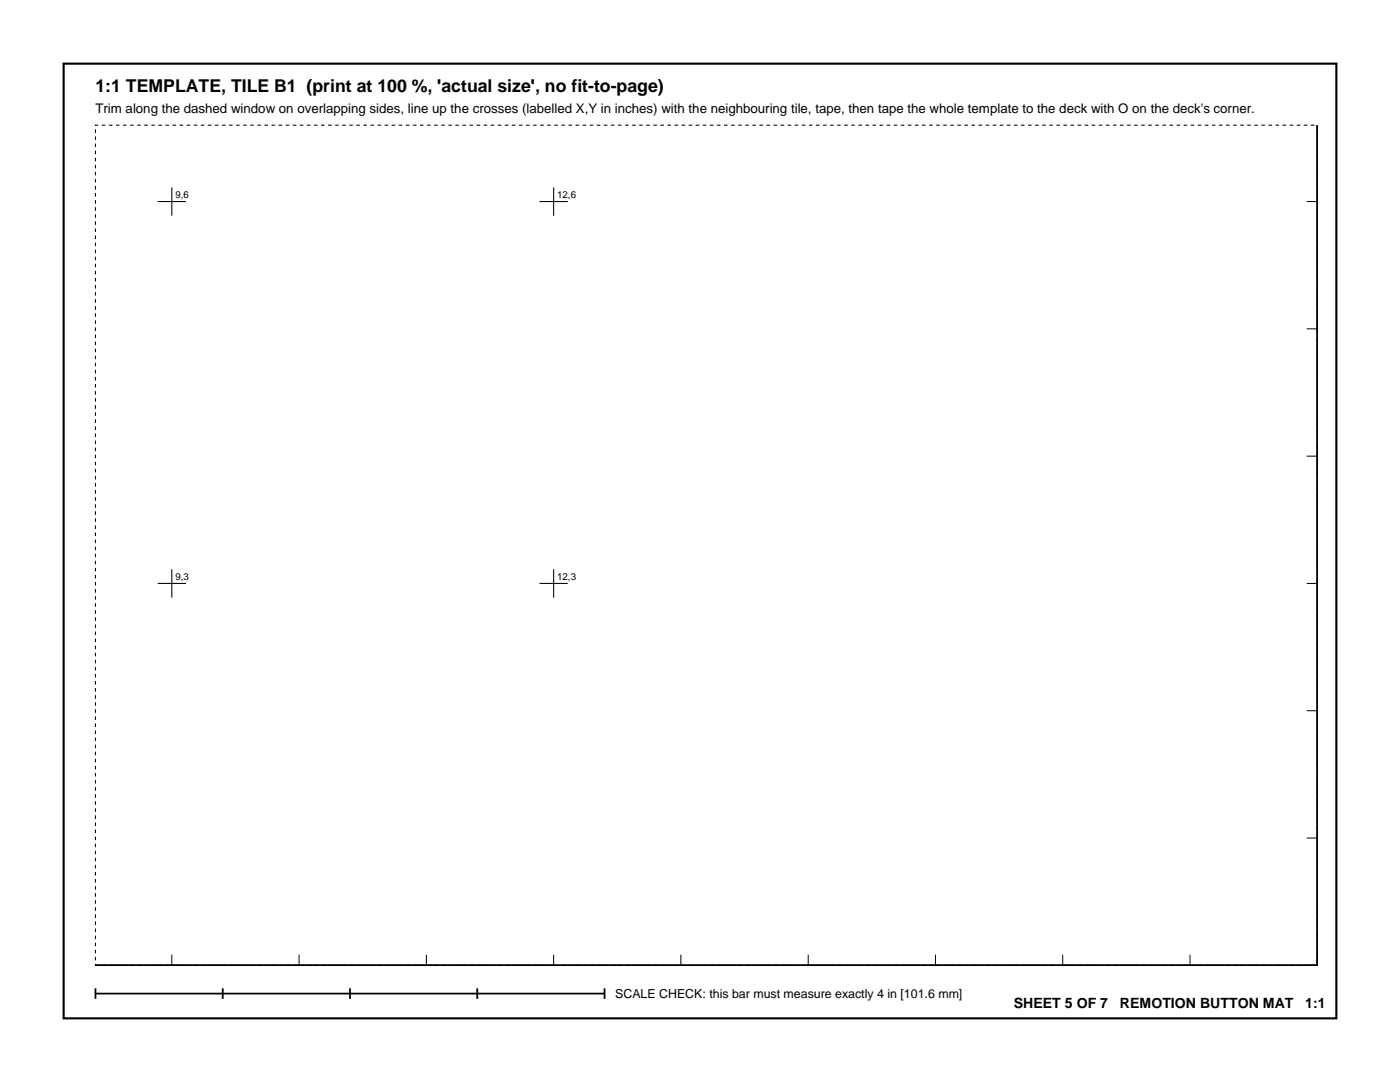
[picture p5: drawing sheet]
<svg xmlns="http://www.w3.org/2000/svg" width="279mm" height="216mm" viewBox="0 0 279 216" stroke-linecap="round" stroke-linejoin="round" font-family="sans-serif">
<defs><g id="words">
<text font-size="3.5" x="19" y="18.3">1:1 TEMPLATE, TILE B1 (print at 100 %, 'actual size', no fit-to-page)</text>
<g font-size="2.8">
<text x="202.3" y="201.1">SHEET 5 OF 7</text>
<text x="223.5" y="201.1">REMOTION BUTTON MAT</text>
<text x="260.5" y="201.1">1:1</text>
</g>
<text font-size="2.6" x="19" y="22.6">Trim along the dashed window on overlapping sides, line up the crosses (labelled X,Y in inches) with the neighbouring tile, tape, then tape the whole template to the deck with O on the deck's corner.</text>
<g font-size="2.5">
<text x="-.9" y="170">rough (optional)</text>
<text x="122.8" y="199.1">SCALE CHECK: this bar must measure exactly 4 in [101.6 mm]</text>
</g>
<g font-size="1.9">
<text x="35" y="39.5">9,6</text>
<text x="111.2" y="39.5">12,6</text>
<text x="35" y="115.7">9,3</text>
<text x="111.2" y="115.7">12,3</text>
</g>
</g></defs>
<path d="M12.7 12.7h254v190.5h-254zM262.9 24.9v167.7h-243.9" fill="none" stroke="#000" stroke-width=".42"/>
<g fill="none" stroke="#000" stroke-width=".2">
<path d="M260.8 40.2h2.1M260.8 65.6h2.1M260.8 91h2.1M260.8 116.4h2.1M260.8 141.8h2.1M260.8 167.2h2.1M34.3 190.5v2.1M59.7 190.5v2.1M85.1 190.5v2.1M110.5 190.5v2.1M135.9 190.5v2.1M161.3 190.5v2.1"/>
<path d="M186.7 190.5v2.1M212.1 190.5v2.1M237.5 190.5v2.1M262.9 190.5v2.1h-2.1"/>
</g>
<path d="M34.3 37.4v5.6M110.5 37.4v5.6M31.5 40.2h5.6M107.7 40.2h5.6M31.5 116.4h5.6M34.3 113.6v5.6M107.7 116.4h5.6M110.5 113.6v5.6" fill="none" stroke="#000" stroke-width=".21"/>
<path d="M19 25h243.9v167.6h-243.9z" fill="none" stroke="#000" stroke-width=".21" stroke-dasharray=".7 .7" stroke-linecap="butt"/>
<path d="M19 198.3h101.6M19 197.2v2.1M44.4 197.2v2.1M69.8 197.2v2.1M95.2 197.2v2.1M120.6 197.2v2.1" fill="none" stroke="#000" stroke-width=".35"/>
<use href="#words"/>
</svg>
